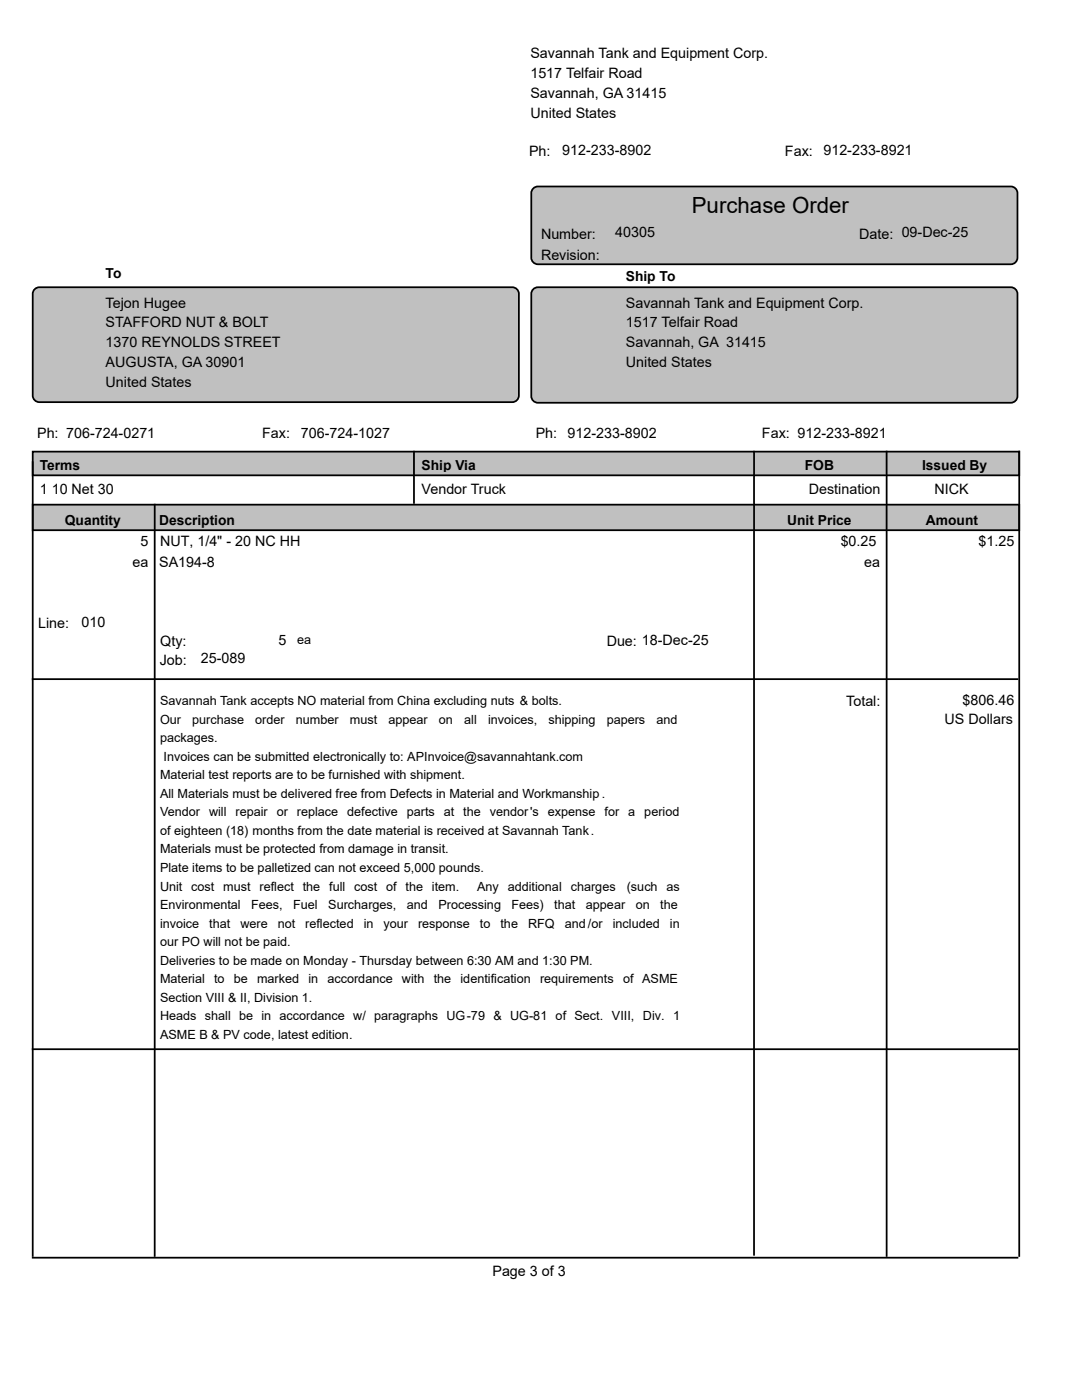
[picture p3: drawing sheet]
<svg xmlns="http://www.w3.org/2000/svg" width="216mm" height="279mm" viewBox="0 0 216 279" stroke-linecap="round" stroke-linejoin="round" font-family="sans-serif">
<defs><g id="words">
<text font-size="4.4" x="138" y="42.6">Purchase Order</text>
<g font-size="2.9">
<text x="105.8" y="11.6">Savannah Tank and Equipment Corp.</text>
<text x="105.8" y="15.6">1517 Telfair Road</text>
<text x="105.8" y="19.6">Savannah, GA 31415</text>
<text x="105.8" y="23.5">United States</text>
<text x="105.6" y="31.2">Ph:</text>
<text x="112.2" y="30.9">912-233-8902</text>
<text x="156.6" y="31.2">Fax:</text>
<text x="164.3" y="30.9">912-233-8921</text>
<text x="107.9" y="47.6">Number:</text>
<text x="122.8" y="47.3">40305</text>
<text x="171.4" y="47.6">Date: 09-Dec-25</text>
<text x="107.9" y="51.9">Revision:</text>
<text x="21.1" y="61.4">Tejon Hugee</text>
<text x="21.1" y="65.4">STAFFORD NUT &amp; BOLT</text>
<text x="124.9" y="61.4">Savannah Tank and Equipment Corp.</text>
<text x="124.9" y="65.4">1517 Telfair Road</text>
<text x="21.1" y="69.3">1370 REYNOLDS STREET</text>
<text x="124.9" y="69.3">Savannah, GA 31415</text>
<text x="21.1" y="77.3">United States</text>
<text x="21.1" y="73.3">AUGUSTA, GA 30901</text>
<text x="124.9" y="73.3">United States</text>
<text x="7.4" y="87.3">Ph: 706-724-0271</text>
<text x="52.3" y="87.3">Fax:</text>
<text x="60.1" y="87.3">706-724-1027</text>
<text x="106.9" y="87.3">Ph:</text>
<text x="113.2" y="87.3">912-233-8902</text>
<text x="152" y="87.3">Fax: 912-233-8921</text>
<text x="7.9" y="98.6">1 10 Net 30</text>
<text x="84.1" y="98.6">Vendor Truck</text>
<text x="161.4" y="98.6">Destination</text>
<text x="186.5" y="98.6">NICK</text>
<text x="26.4" y="113.1">ea</text>
<text x="28" y="108.9">5</text>
<text x="31.7" y="113.1">SA194-8</text>
<text x="31.9" y="108.9">NUT, 1/4&quot; - 20 NC HH</text>
<text x="167.7" y="108.9">$0.25</text>
<text x="172.5" y="113.1">ea</text>
<text x="195.3" y="108.9">$1.25</text>
<text x="7.6" y="125.4">Line:</text>
<text x="16.3" y="125.1">010</text>
<text x="32" y="129">Qty:</text>
<text x="55.6" y="128.7">5</text>
<text x="121.1" y="129">Due: 18-Dec-25</text>
<text x="31.9" y="132.7">Job:</text>
<text x="40.1" y="132.4">25-089</text>
<text x="168.9" y="141">Total:</text>
<text x="192.1" y="140.6">$806.46</text>
<text x="188.5" y="144.5">US Dollars</text>
<text x="98.3" y="254.7">Page 3 of 3</text>
</g>
<g font-size="2.8">
<text x="21.1" y="55.4">To</text>
<text x="124.9" y="56.1">Ship To</text>
<text x="7.9" y="93.8">Terms</text>
<text x="84.1" y="93.8">Ship Via</text>
<text x="160.6" y="93.8">FOB</text>
<text x="184" y="93.8">Issued By</text>
<text x="12.9" y="104.8">Quantity</text>
<text x="31.7" y="104.8">Description</text>
<text x="157.1" y="104.8">Unit Price</text>
<text x="184.8" y="104.8">Amount</text>
</g>
<g font-size="2.5">
<text x="59.3" y="128.6">ea</text>
<text x="31.9" y="140.7">Savannah Tank accepts NO material from China excluding nuts &amp; bolts.</text>
<text x="31.9" y="144.4">Our</text>
<text x="31.9" y="148.1">packages.</text>
<text x="38.3" y="144.4">purchase</text>
<text x="50.9" y="144.4">order</text>
<text x="59" y="144.4">number</text>
<text x="69.8" y="144.4">must</text>
<text x="77.5" y="144.4">appear</text>
<text x="87.6" y="144.4">on</text>
<text x="92.6" y="144.4">all</text>
<text x="97.4" y="144.4">invoices,</text>
<text x="109.4" y="144.4">shipping</text>
<text x="121.1" y="144.4">papers</text>
<text x="131" y="144.4">and</text>
<text x="31.9" y="155.5">Material test reports are to be furnished with shipment.</text>
<text x="32.6" y="151.8">Invoices can be submitted electronically to: APInvoice@savannahtank.com</text>
<text x="31.9" y="159.2">All Materials must be delivered free from Defects in Material and Workmanship .</text>
<text x="31.9" y="162.9">Vendor will</text>
<text x="31.9" y="166.6">of eighteen (18) months from the date material is received at Savannah Tank.</text>
<text x="47" y="162.9">repair or replace</text>
<text x="69.3" y="162.9">defective</text>
<text x="81.2" y="162.9">parts</text>
<text x="88.5" y="162.9">at</text>
<text x="92.4" y="162.9">the</text>
<text x="97.7" y="162.9">vendor's</text>
<text x="109.3" y="162.9">expense</text>
<text x="120.6" y="162.9">for a</text>
<text x="128.6" y="162.9">period</text>
<text x="31.9" y="170.3">Materials must be protected from damage in transit.</text>
<text x="31.9" y="174">Plate items to be palletized can not exceed 5,000 pounds.</text>
<text x="31.9" y="177.7">Unit cost must reflect the full cost of the item.</text>
<text x="95.2" y="177.7">Any</text>
<text x="101.3" y="177.7">additional</text>
<text x="113.9" y="177.7">charges</text>
<text x="125.1" y="177.7">(such</text>
<text x="133" y="177.7">as</text>
<text x="31.9" y="181.4">Environmental</text>
<text x="31.9" y="185.1">invoice</text>
<text x="41.8" y="185.1">that</text>
<text x="48" y="185.1">were</text>
<text x="50.1" y="181.4">Fees,</text>
<text x="55.4" y="185.1">not</text>
<text x="58.5" y="181.4">Fuel</text>
<text x="60.9" y="185.1">reflected</text>
<text x="65.5" y="181.4">Surcharges,</text>
<text x="72.6" y="185.1">in</text>
<text x="76.5" y="185.1">your</text>
<text x="81.2" y="181.4">and</text>
<text x="83.4" y="185.1">response</text>
<text x="87.5" y="181.4">Processing</text>
<text x="95.8" y="185.1">to</text>
<text x="99.9" y="185.1">the</text>
<text x="102.1" y="181.4">Fees)</text>
<text x="105.4" y="185.1">RFQ</text>
<text x="110.6" y="181.4">that</text>
<text x="112.7" y="185.1">and/or</text>
<text x="116.9" y="181.4">appear</text>
<text x="122.3" y="185.1">included</text>
<text x="126.9" y="181.4">on</text>
<text x="131.8" y="181.4">the</text>
<text x="133.7" y="185.1">in</text>
<text x="31.9" y="188.8">our PO will not be paid.</text>
<text x="31.9" y="192.5">Deliveries to be made on Monday - Thursday between 6:30 AM and 1:30 PM.</text>
<text x="31.9" y="196.3">Material</text>
<text x="42.7" y="196.3">to</text>
<text x="46.7" y="196.3">be</text>
<text x="51.3" y="196.3">marked</text>
<text x="61.5" y="196.3">in</text>
<text x="65.3" y="196.3">accordance</text>
<text x="80.2" y="196.3">with</text>
<text x="86.5" y="196.3">the</text>
<text x="91.9" y="196.3">identification</text>
<text x="107.8" y="196.3">requirements</text>
<text x="124.3" y="196.3">of ASME</text>
<text x="31.9" y="200">Section VIII &amp; II, Division 1.</text>
<text x="31.9" y="203.7">Heads shall be in accordance w/ paragraphs UG-79 &amp; UG-81 of Sect. VIII, Div. 1</text>
<text x="31.9" y="207.4">ASME B &amp; PV code, latest edition.</text>
</g>
</g></defs>
<g fill="#c0c0c0" stroke="#000" stroke-width=".35">
<path d="M106.3 37.8l.6-.5 .4-.1h94.4a1.33 1.33 0 0 1 1.3 1.3v12.9a1.33 1.33 0 0 1-1.3 1.3h-94.4a1.33 1.33 0 0 1-1.3-1.3v-12.9z"/>
<path d="M6.5 90.1h196.9v4.8h-196.9z"/>
<path d="M6.5 100.7h196.9v5.1h-196.9z"/>
<path d="M6.8 57.9l.6-.5 .4-.1h94.4a1.33 1.33 0 0 1 1.3 1.3v20.3a1.33 1.33 0 0 1-1.3 1.4h-94.4a1.33 1.33 0 0 1-1.3-1.4v-20.3z"/>
<path d="M106.3 57.9l.6-.5 .4-.1h94.4a1.33 1.33 0 0 1 1.3 1.3v20.5a1.33 1.33 0 0 1-1.3 1.3h-94.4a1.33 1.33 0 0 1-1.3-1.3v-20.5z"/>
</g>
<path d="M6.5 92.1v158.7M82.6 90v10.5M150.5 90v160.6M176.9 90v160.8M203.4 90v160.8M30.9 100.5v150.3M6.3 135.5h196.9M6.3 209.4h196.9M6.3 251h196.9" fill="none" stroke="#000" stroke-width=".35"/>
<use href="#words"/>
</svg>
